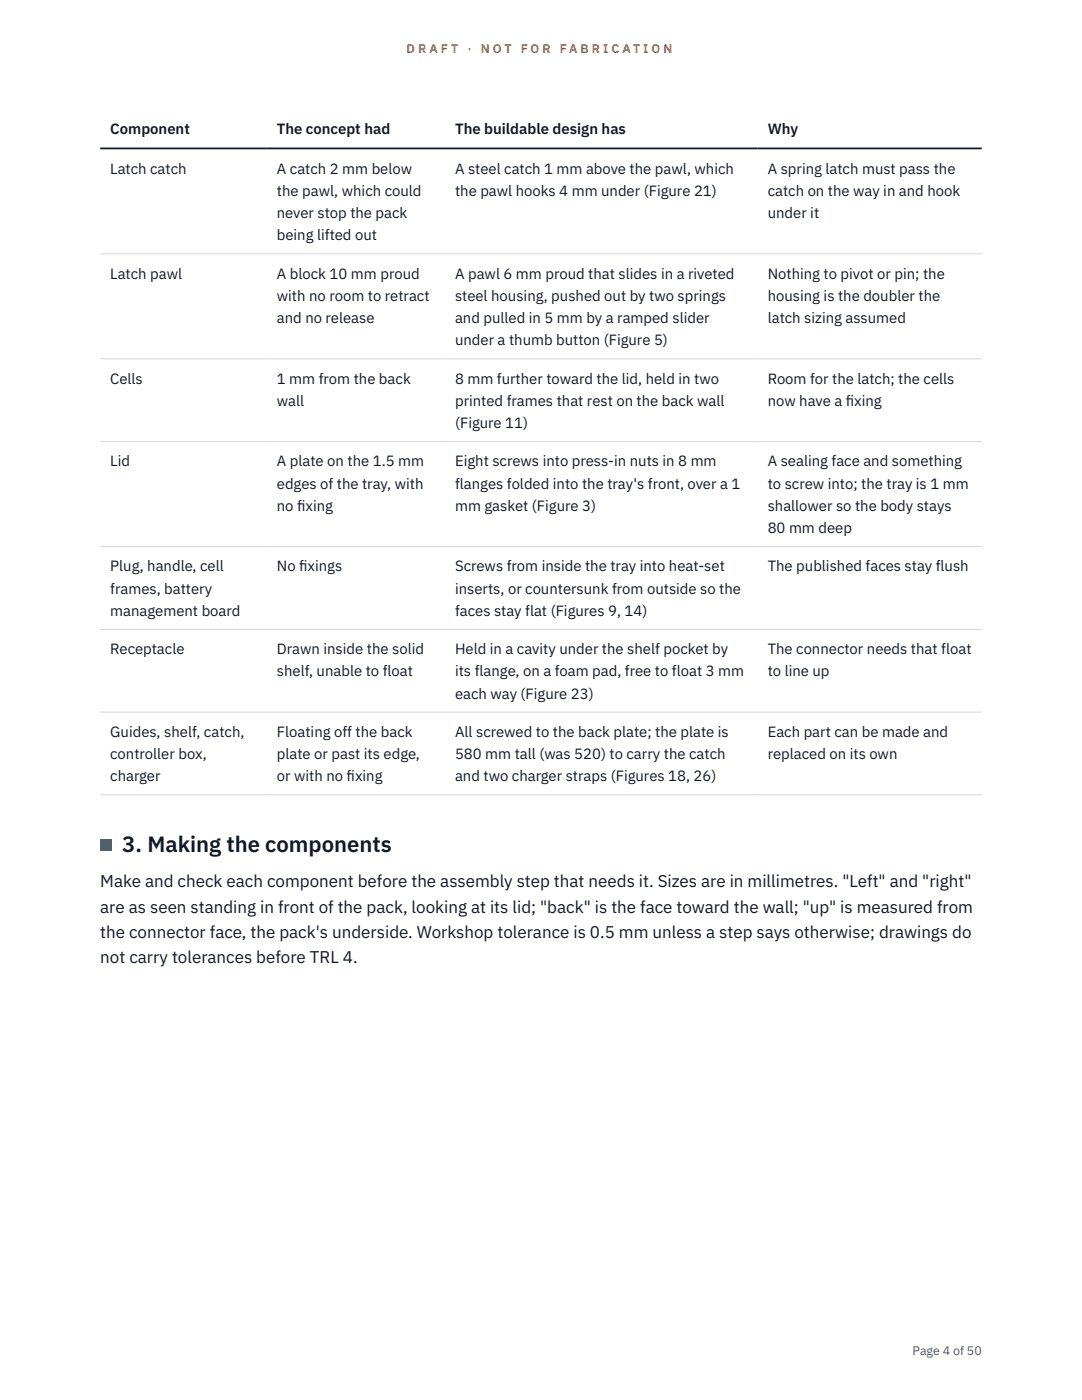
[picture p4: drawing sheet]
<svg xmlns="http://www.w3.org/2000/svg" width="216mm" height="279mm" viewBox="0 0 216 279" stroke-linecap="round" stroke-linejoin="round" font-family="sans-serif">
<defs><g id="words">
<text font-size="4.4" fill="#111827" x="24.4" y="170.1">3. Making the components</text>
<g font-size="3.4" fill="#111827">
<text x="20" y="177">Make and check each component before the assembly step that needs it. Sizes are in millimetres. &quot;Left&quot; and &quot;right&quot;</text>
<text x="20" y="182.1">are as seen standing in front of the pack, looking at its lid; &quot;back&quot; is the face toward the wall; &quot;up&quot; is measured from</text>
<text x="20" y="187.2">the connector face, the pack's underside. Workshop tolerance is 0.5 mm unless a step says otherwise; drawings do</text>
<text x="20" y="192.3">not carry tolerances before TRL 4.</text>
</g>
<g font-size="3" fill="#111827">
<text x="22" y="26.8">Component</text>
<text x="55.2" y="26.8">The concept had</text>
<text x="90.8" y="26.8">The buildable design has</text>
<text x="153.2" y="26.8">Why</text>
<text x="22" y="34.6">Latch catch</text>
<text x="55.2" y="34.6">A catch 2 mm below</text>
<text x="90.8" y="34.6">A steel catch 1 mm above the pawl, which</text>
<text x="153.2" y="34.6">A spring latch must pass the</text>
<text x="55.2" y="39.1">the pawl, which could</text>
<text x="90.8" y="39.1">the pawl hooks 4 mm under (Figure 21)</text>
<text x="153.2" y="39.1">catch on the way in and hook</text>
<text x="55.2" y="43.5">never stop the pack</text>
<text x="55.2" y="48">being lifted out</text>
<text x="153.2" y="43.5">under it</text>
<text x="22" y="55.6">Latch pawl</text>
<text x="55.2" y="55.6">A block 10 mm proud</text>
<text x="90.8" y="55.6">A pawl 6 mm proud that slides in a riveted</text>
<text x="153.2" y="55.6">Nothing to pivot or pin; the</text>
<text x="55.2" y="60">with no room to retract</text>
<text x="55.2" y="64.5">and no release</text>
<text x="90.8" y="60">steel housing, pushed out by two springs</text>
<text x="90.8" y="64.5">and pulled in 5 mm by a ramped slider</text>
<text x="153.2" y="60">housing is the doubler the</text>
<text x="153.2" y="64.5">latch sizing assumed</text>
<text x="90.8" y="68.9">under a thumb button (Figure 5)</text>
<text x="22" y="76.5">Cells</text>
<text x="55.2" y="76.5">1 mm from the back</text>
<text x="90.8" y="76.5">8 mm further toward the lid, held in two</text>
<text x="153.2" y="76.5">Room for the latch; the cells</text>
<text x="55.2" y="81">wall</text>
<text x="90.8" y="81">printed frames that rest on the back wall</text>
<text x="153.2" y="81">now have a f</text>
<text x="168.8" y="81">ixing</text>
<text x="90.8" y="85.4">(Figure 11)</text>
<text x="22" y="93.1">Lid</text>
<text x="55.2" y="93.1">A plate on the 1.5 mm</text>
<text x="90.8" y="93.1">Eight screws into press-in nuts in 8 mm</text>
<text x="153.2" y="93.1">A sealing face and something</text>
<text x="55.2" y="97.5">edges of the tray, with</text>
<text x="55.2" y="101.9">no f</text>
<text x="59.3" y="101.9">ixing</text>
<text x="90.8" y="97.5">flanges folded into the tray's front, over a 1</text>
<text x="90.8" y="101.9">mm gasket (Figure 3)</text>
<text x="153.2" y="97.5">to screw into; the tray is 1 mm</text>
<text x="153.2" y="101.9">shallower so the body stays</text>
<text x="153.2" y="106.4">80 mm deep</text>
<text x="22" y="114">Plug, handle, cell</text>
<text x="22" y="118.5">frames, battery</text>
<text x="55.2" y="114">No f</text>
<text x="59.7" y="114">ixings</text>
<text x="90.8" y="114">Screws from inside the tray into heat-set</text>
<text x="90.8" y="118.5">inserts, or countersunk from outside so the</text>
<text x="153.2" y="114">The published faces stay flush</text>
<text x="22" y="122.9">management board</text>
<text x="90.8" y="122.9">faces stay flat (Figures 9, 14)</text>
<text x="22" y="130.5">Receptacle</text>
<text x="55.2" y="130.5">Drawn inside the solid</text>
<text x="90.8" y="130.5">Held in a cavity under the shelf pocket by</text>
<text x="153.2" y="130.5">The connector needs that float</text>
<text x="55.2" y="135">shelf, unable to float</text>
<text x="90.8" y="135">its flange, on a foam pad, free to float 3 mm</text>
<text x="153.2" y="135">to line up</text>
<text x="90.8" y="139.4">each way (Figure 23)</text>
<text x="22" y="147">Guides, shelf, catch,</text>
<text x="55.2" y="147">Floating off the back</text>
<text x="90.8" y="147">All screwed to the back plate; the plate is</text>
<text x="153.2" y="147">Each part can be made and</text>
<text x="22" y="151.5">controller box,</text>
<text x="22" y="155.9">charger</text>
<text x="55.2" y="151.5">plate or past its edge,</text>
<text x="55.2" y="155.9">or with no f</text>
<text x="69.2" y="155.9">ixing</text>
<text x="90.8" y="151.5">580 mm tall (was 520) to carry the catch</text>
<text x="90.8" y="155.9">and two charger straps (Figures 18, 26)</text>
<text x="153.2" y="151.5">replaced on its own</text>
</g>
<g font-size="2.5" fill="#b45309">
<text x="81.1" y="10.5">D R A F T</text>
<text x="93.3" y="10.5">·</text>
<text x="95.9" y="10.5">N O T</text>
<text x="103.9" y="10.5">F O R</text>
<text x="111.7" y="10.5">F A B R I C A T I O N</text>
</g>
<text font-size="2.5" fill="#4b5563" x="182.1" y="270.3">Page 4 of 50</text>
</g></defs>
<path d="M20 50.7h175.9M20 71.6h175.9M20 88.1h175.9M20 109.1h175.9M20 125.6h175.9M20 142.1h175.9M20 158.6h175.9" fill="none" stroke="#d1d5db" stroke-width=".2"/>
<path d="M20 29.6h175.9" fill="none" stroke="#111827" stroke-width=".35"/>
<path d="M20 167.5h2.2v2.2h-2.2z" fill="#0f766e"/>
<use href="#words"/>
</svg>
